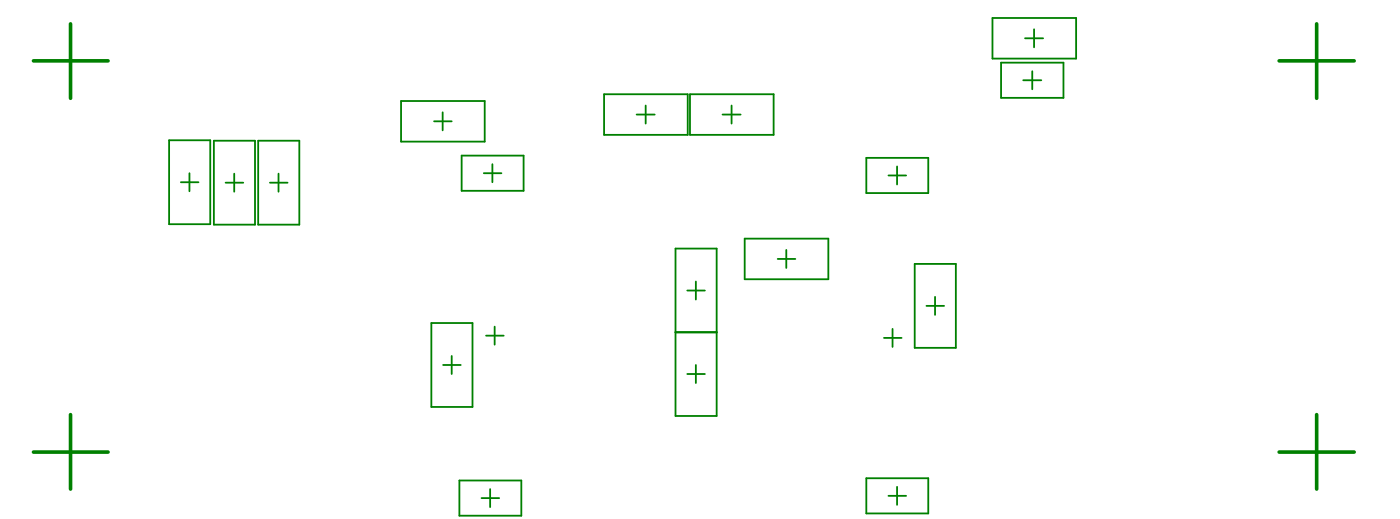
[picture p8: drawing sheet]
<svg xmlns="http://www.w3.org/2000/svg" width="131mm" height="48mm" viewBox="0 0 131 48" stroke-linecap="round" stroke-linejoin="round" font-family="sans-serif">
<g fill="none" stroke="#008000" stroke-width=".17">
<path d="M15.8 13.1h3.8v7.8h-3.8zM16.9 17h1.6M17.7 16.1v1.7M19.9 13.1h3.9v7.8h-3.9zM21 17h1.7M21.8 16.2v1.7M24.1 13.1h3.8v7.8h-3.8zM25.2 17h1.6M26 16.2v1.7M37.4 9.4h7.8v3.8h-7.8zM40.5 11.3h1.6M41.3 10.5v1.6"/>
<path d="M43 14.5h5.8v3.3h-5.8zM45.1 16.1h1.7M45.9 15.3v1.7M56.3 8.8h7.8v3.8h-7.8zM59.4 10.7h1.6M60.2 9.8v1.7M64.3 8.8h7.8v3.8h-7.8zM67.4 10.7h1.7M68.2 9.8v1.7M80.8 14.7h5.7v3.3h-5.7zM82.8 16.3h1.7M83.6 15.5v1.7"/>
<path d="M92.5 1.7h7.8v3.8h-7.8zM93.3 5.8h5.9v3.3h-5.9zM95.4 7.5h1.7M95.6 3.6h1.7M96.2 6.6v1.7M96.4 2.7v1.7M40.2 30.1h3.9v7.8h-3.9zM41.3 34h1.7M42.1 33.1v1.7M45.3 31.3h1.7M46.1 30.4v1.7M63 23.1h3.8v15.6h-3.8z"/>
<path d="M63 31h3.8M63 30.9h3.8M64.1 34.8h1.6M64.1 27.1h1.6M64.9 26.2v1.7M64.9 34v1.7M69.4 22.2h7.8v3.8h-7.8zM72.5 24.1h1.7M73.3 23.3v1.7M82.4 31.5h1.7M83.2 30.6v1.7M85.3 24.6h3.8v7.8h-3.8z"/>
<path d="M86.4 28.5h1.6M87.2 27.6v1.7M42.8 44.7h5.8v3.3h-5.8zM44.9 46.4h1.6M45.7 45.5v1.7M80.8 44.5h5.7v3.3h-5.7zM82.8 46.2h1.7M83.6 45.3v1.7"/>
</g>
<path d="M3.1 5.7h7M6.6 2.2v7M119.3 5.7h7M122.8 2.2v7M6.6 38.6v6.9M122.8 38.6v6.9M3.1 42.1h7M119.3 42.1h7" fill="none" stroke="#008000" stroke-width=".34"/>
</svg>
